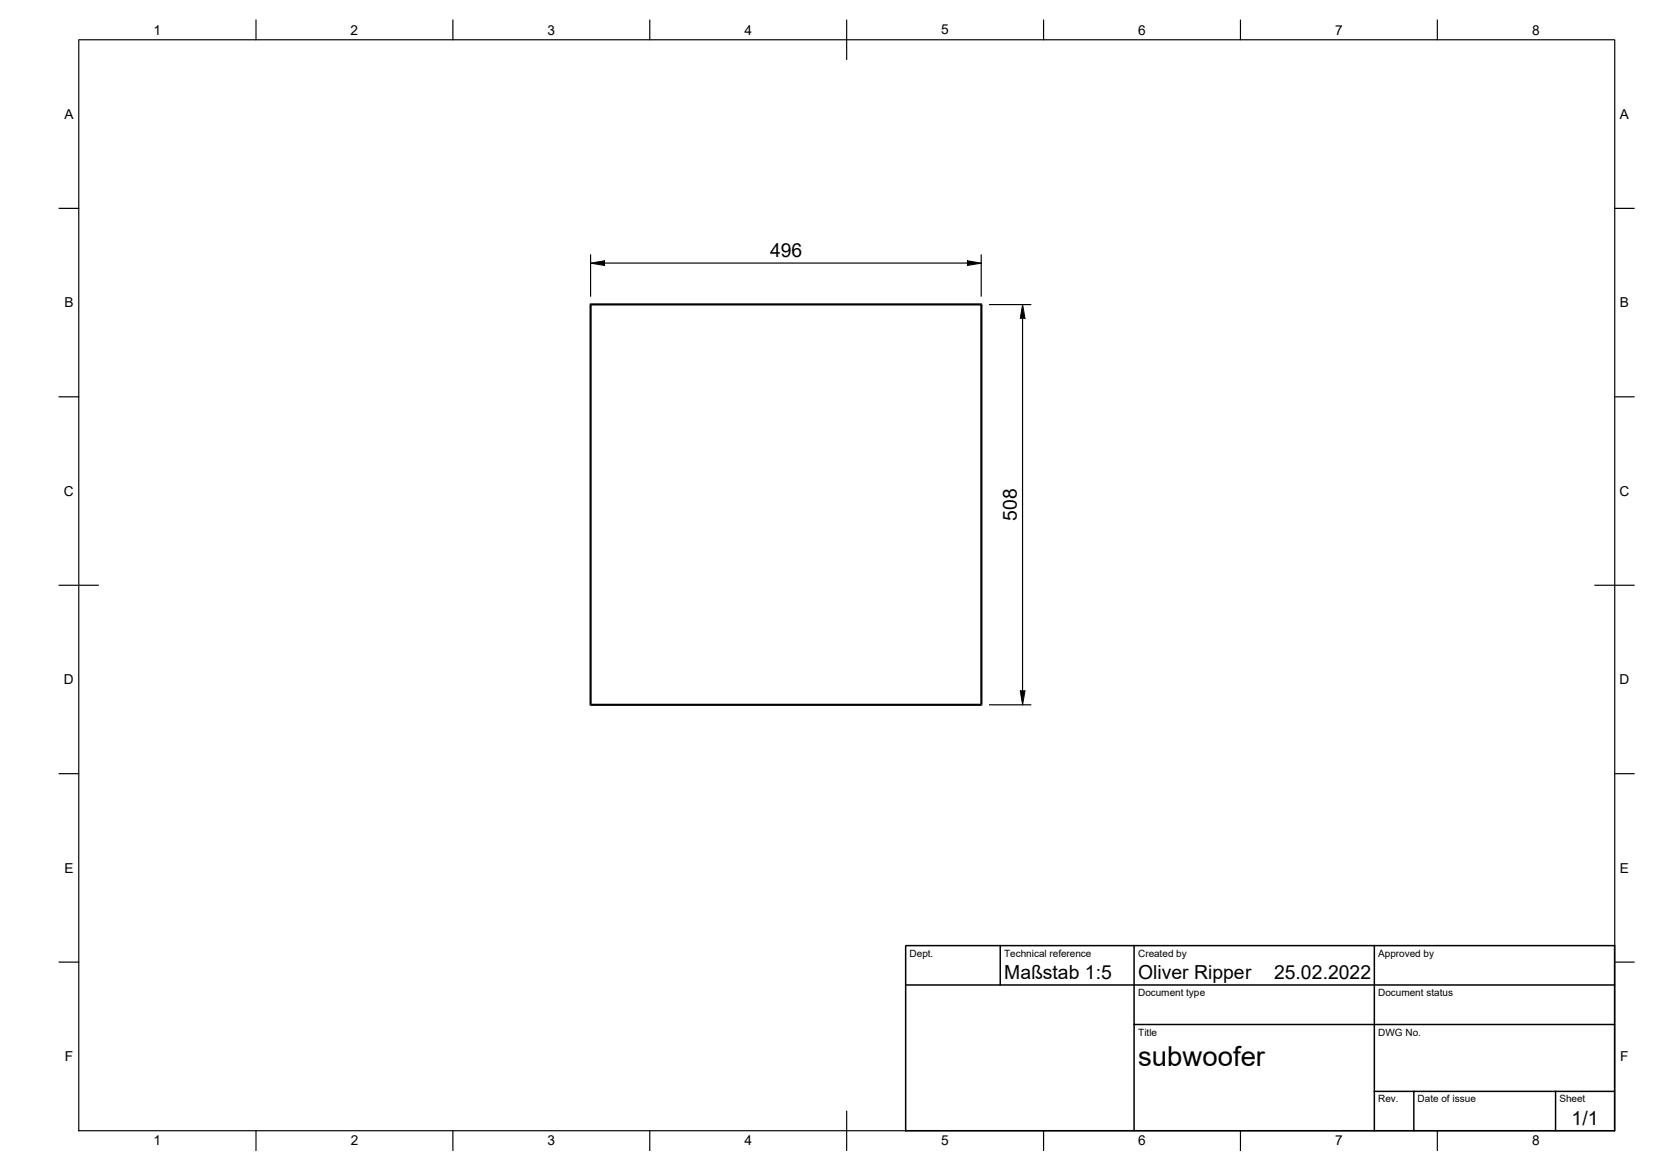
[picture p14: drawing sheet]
<svg xmlns="http://www.w3.org/2000/svg" width="420mm" height="297mm" viewBox="0 0 420 297" stroke-linecap="round" stroke-linejoin="round" font-family="sans-serif">
<defs><g id="words">
<text font-size="7" x="289" y="270.6">subwoofer</text>
<g font-size="4.9">
<text x="195.6" y="65.4">496</text>
<text x="258.2" y="132.2" transform="rotate(-90 258.2 132.2)">508</text>
<text x="255" y="248.6">Maßstab 1:5</text>
<text x="289" y="248.6">Oliver Ripper</text>
<text x="323.5" y="248.6">25.02.2022</text>
<text x="399.1" y="285.7">1/1</text>
</g>
<g font-size="3.5">
<text x="39" y="8.8">1</text>
<text x="89" y="8.8">2</text>
<text x="139" y="8.8">3</text>
<text x="189" y="8.8">4</text>
<text x="239" y="8.7">5</text>
<text x="289" y="8.8">6</text>
<text x="339" y="8.8">7</text>
<text x="389" y="8.8">8</text>
<text x="16.3" y="30.2">A</text>
<text x="411.3" y="30.2">A</text>
<text x="16.3" y="78">B</text>
<text x="411.3" y="78">B</text>
<text x="16.2" y="125.9">C</text>
<text x="411.2" y="125.9">C</text>
<text x="16.2" y="173.7">D</text>
<text x="411.2" y="173.7">D</text>
<text x="16.3" y="221.5">E</text>
<text x="411.3" y="221.5">E</text>
<text x="16.4" y="269.3">F</text>
<text x="411.4" y="269.3">F</text>
<text x="39" y="290.7">1</text>
<text x="89" y="290.7">2</text>
<text x="139" y="290.7">3</text>
<text x="189" y="290.7">4</text>
<text x="239" y="290.7">5</text>
<text x="289" y="290.7">6</text>
<text x="339" y="290.7">7</text>
<text x="389" y="290.7">8</text>
</g>
<g font-size="2.5">
<text x="231" y="242.9">Dept.</text>
<text x="255" y="242.9">Technical reference</text>
<text x="289" y="242.9">Created by</text>
<text x="350" y="242.9">Approved by</text>
<text x="289" y="252.9">Document type</text>
<text x="350" y="252.9">Document status</text>
<text x="289" y="262.9">Title</text>
<text x="350" y="262.9">DWG No.</text>
<text x="350" y="279.9">Rev.</text>
<text x="360" y="279.9">Date of issue</text>
<text x="396" y="279.9">Sheet</text>
</g>
</g></defs>
<g fill="#000">
<path d="M149.9 66.8l3.6-.6v1.2zM245.7 66.2l3.5 .6-3.5 .6zM259.6 77.3l.7 3.5h-1.3zM259 175.4h1.3l-.7 3.5z"/>
<path d="M19.9 10.1h.3v277l-.2 .1z" fill-rule="evenodd"/>
<path d="M19.9 9.9l.1 .2z" fill-rule="evenodd"/>
<path d="M64.9 5l.3 .1v5l-.2 .1z" fill-rule="evenodd"/>
<path d="M114.9 5l.2 .1v5l-.1 .1z" fill-rule="evenodd"/>
<path d="M164.8 5l.3 .1v5l-.1 .1z" fill-rule="evenodd"/>
<path d="M214.8 5l.3 .1v10l-.1 .1z" fill-rule="evenodd"/>
<path d="M264.8 5l.3 .1v5l-.1 .1z" fill-rule="evenodd"/>
<path d="M314.8 5l.3 .1v5l-.1 .1z" fill-rule="evenodd"/>
<path d="M364.8 5l.3 .1v5l-.1 .1z" fill-rule="evenodd"/>
<path d="M410 9.9l.2 .2z" fill-rule="evenodd"/>
<path d="M20 9.9h390v.3h-390z" fill-rule="evenodd"/>
<path d="M14.9 52.7l5.3 .2-.2 .1h-5z" fill-rule="evenodd"/>
<path d="M409.9 52.7l5.2 .2-.1 .1h-5z" fill-rule="evenodd"/>
<path d="M149.7 77.1l.2-.1v.3z" fill-rule="evenodd"/>
<path d="M149.7 77.3h.5v101.6h-.5z" fill-rule="evenodd"/>
<path d="M149.8 64.6l.3 .1v10.5l-.2 .2z" fill-rule="evenodd"/>
<path d="M153.3 66.7l92.5 .1-.1 .1h-92.2z" fill-rule="evenodd"/>
<path d="M249.2 77l.3 .3h-.3z" fill-rule="evenodd"/>
<path d="M149.9 77h99.3v.6h-99.3z" fill-rule="evenodd"/>
<path d="M249 64.6l.3 .1v10.5l-.2 .2z" fill-rule="evenodd"/>
<path d="M251.2 77.2l10.7 .1-.2 .2h-10.5z" fill-rule="evenodd"/>
<path d="M14.9 100.6l5.3 .1-.2 .2h-5z" fill-rule="evenodd"/>
<path d="M409.9 100.6l5.2 .1-.1 .2h-5z" fill-rule="evenodd"/>
<path d="M14.9 148.4l10.2 .1-.1 .2h-10z" fill-rule="evenodd"/>
<path d="M404.9 148.4l10.2 .1-.1 .2h-10z" fill-rule="evenodd"/>
<path d="M149.7 178.9h.2v.3z" fill-rule="evenodd"/>
<path d="M149.9 178.6h99.3v.6h-99.3z" fill-rule="evenodd"/>
<path d="M249.2 178.9h.3l-.3 .3z" fill-rule="evenodd"/>
<path d="M248.9 77.3h.6v101.6h-.6z" fill-rule="evenodd"/>
<path d="M251.2 178.8l10.7 .1-.2 .2h-10.5z" fill-rule="evenodd"/>
<path d="M259.5 80.7l.3 .1v94.6l-.2 .2z" fill-rule="evenodd"/>
<path d="M14.9 196.3l5.3 .1-.2 .2h-5z" fill-rule="evenodd"/>
<path d="M409.9 196.3l5.2 .1-.1 .2h-5z" fill-rule="evenodd"/>
<path d="M230 239.9h180.1l.1 .1-.2 .2h-180z" fill-rule="evenodd"/>
<path d="M14.9 244.1l5.3 .1-.2 .2h-5z" fill-rule="evenodd"/>
<path d="M229.8 239.9h.2v.1z" fill-rule="evenodd"/>
<path d="M229.8 240h.4v47.1l-.2 .2-.2-.2z" fill-rule="evenodd"/>
<path d="M229.9 249.9h180.1l.2 .1-.2 .2h-180l-.2-.1z" fill-rule="evenodd"/>
<path d="M253.8 239.9h.2l.2 .1v10l-.2 .2-.2-.1z" fill-rule="evenodd"/>
<path d="M409.9 244.1l5.2 .1-.1 .2h-5z" fill-rule="evenodd"/>
<path d="M287.9 259.9h122.1l.2 .2-.2 .2h-122l-.2-.2z" fill-rule="evenodd"/>
<path d="M348.9 276.9h61.1l.2 .1-.2 .2h-61l-.2-.1z" fill-rule="evenodd"/>
<path d="M19.9 286.9h390.1l.1 .1-.1 .2h-390z" fill-rule="evenodd"/>
<path d="M64.9 286.9l.3 .1v5.1l-.2 .1z" fill-rule="evenodd"/>
<path d="M114.9 286.9l.2 .1v5.1l-.1 .1z" fill-rule="evenodd"/>
<path d="M164.8 286.9l.3 .1v5.1l-.1 .1z" fill-rule="evenodd"/>
<path d="M214.8 282l.3 .1v10l-.1 .1z" fill-rule="evenodd"/>
<path d="M229.9 286.9h180.1l.2 .1-.2 .2h-180l-.2-.1z" fill-rule="evenodd"/>
<path d="M264.8 286.9l.3 .1v5.1l-.1 .1z" fill-rule="evenodd"/>
<path d="M287.9 239.9l.3 .1v47l-.2 .2-.2-.1z" fill-rule="evenodd"/>
<path d="M314.8 286.9l.3 .1v5.1l-.1 .1z" fill-rule="evenodd"/>
<path d="M348.9 239.9l.3 .1v47l-.2 .2-.2-.1z" fill-rule="evenodd"/>
<path d="M358.8 276.9h.3l.1 .1v10l-.2 .2-.2-.1z" fill-rule="evenodd"/>
<path d="M364.8 286.9l.3 .1v5.1l-.1 .1z" fill-rule="evenodd"/>
<path d="M394.8 276.9h.3l.1 .1v10l-.2 .2-.2-.1z" fill-rule="evenodd"/>
<path d="M409.9 10.1h.3v277l-.2 .1z" fill-rule="evenodd"/>
<path d="M409.9 239.9l.3 .1v47l-.2 .2-.2-.1z" fill-rule="evenodd"/>
</g>
<path d="M149.9 66.8l3.6-.6v1.2zM245.7 66.2l3.5 .6-3.5 .6zM259.7 77.3l.6 3.5h-1.2zM259.1 175.4h1.2l-.6 3.5z" fill="none" stroke="#000" stroke-width=".25"/>
<use href="#words"/>
</svg>
